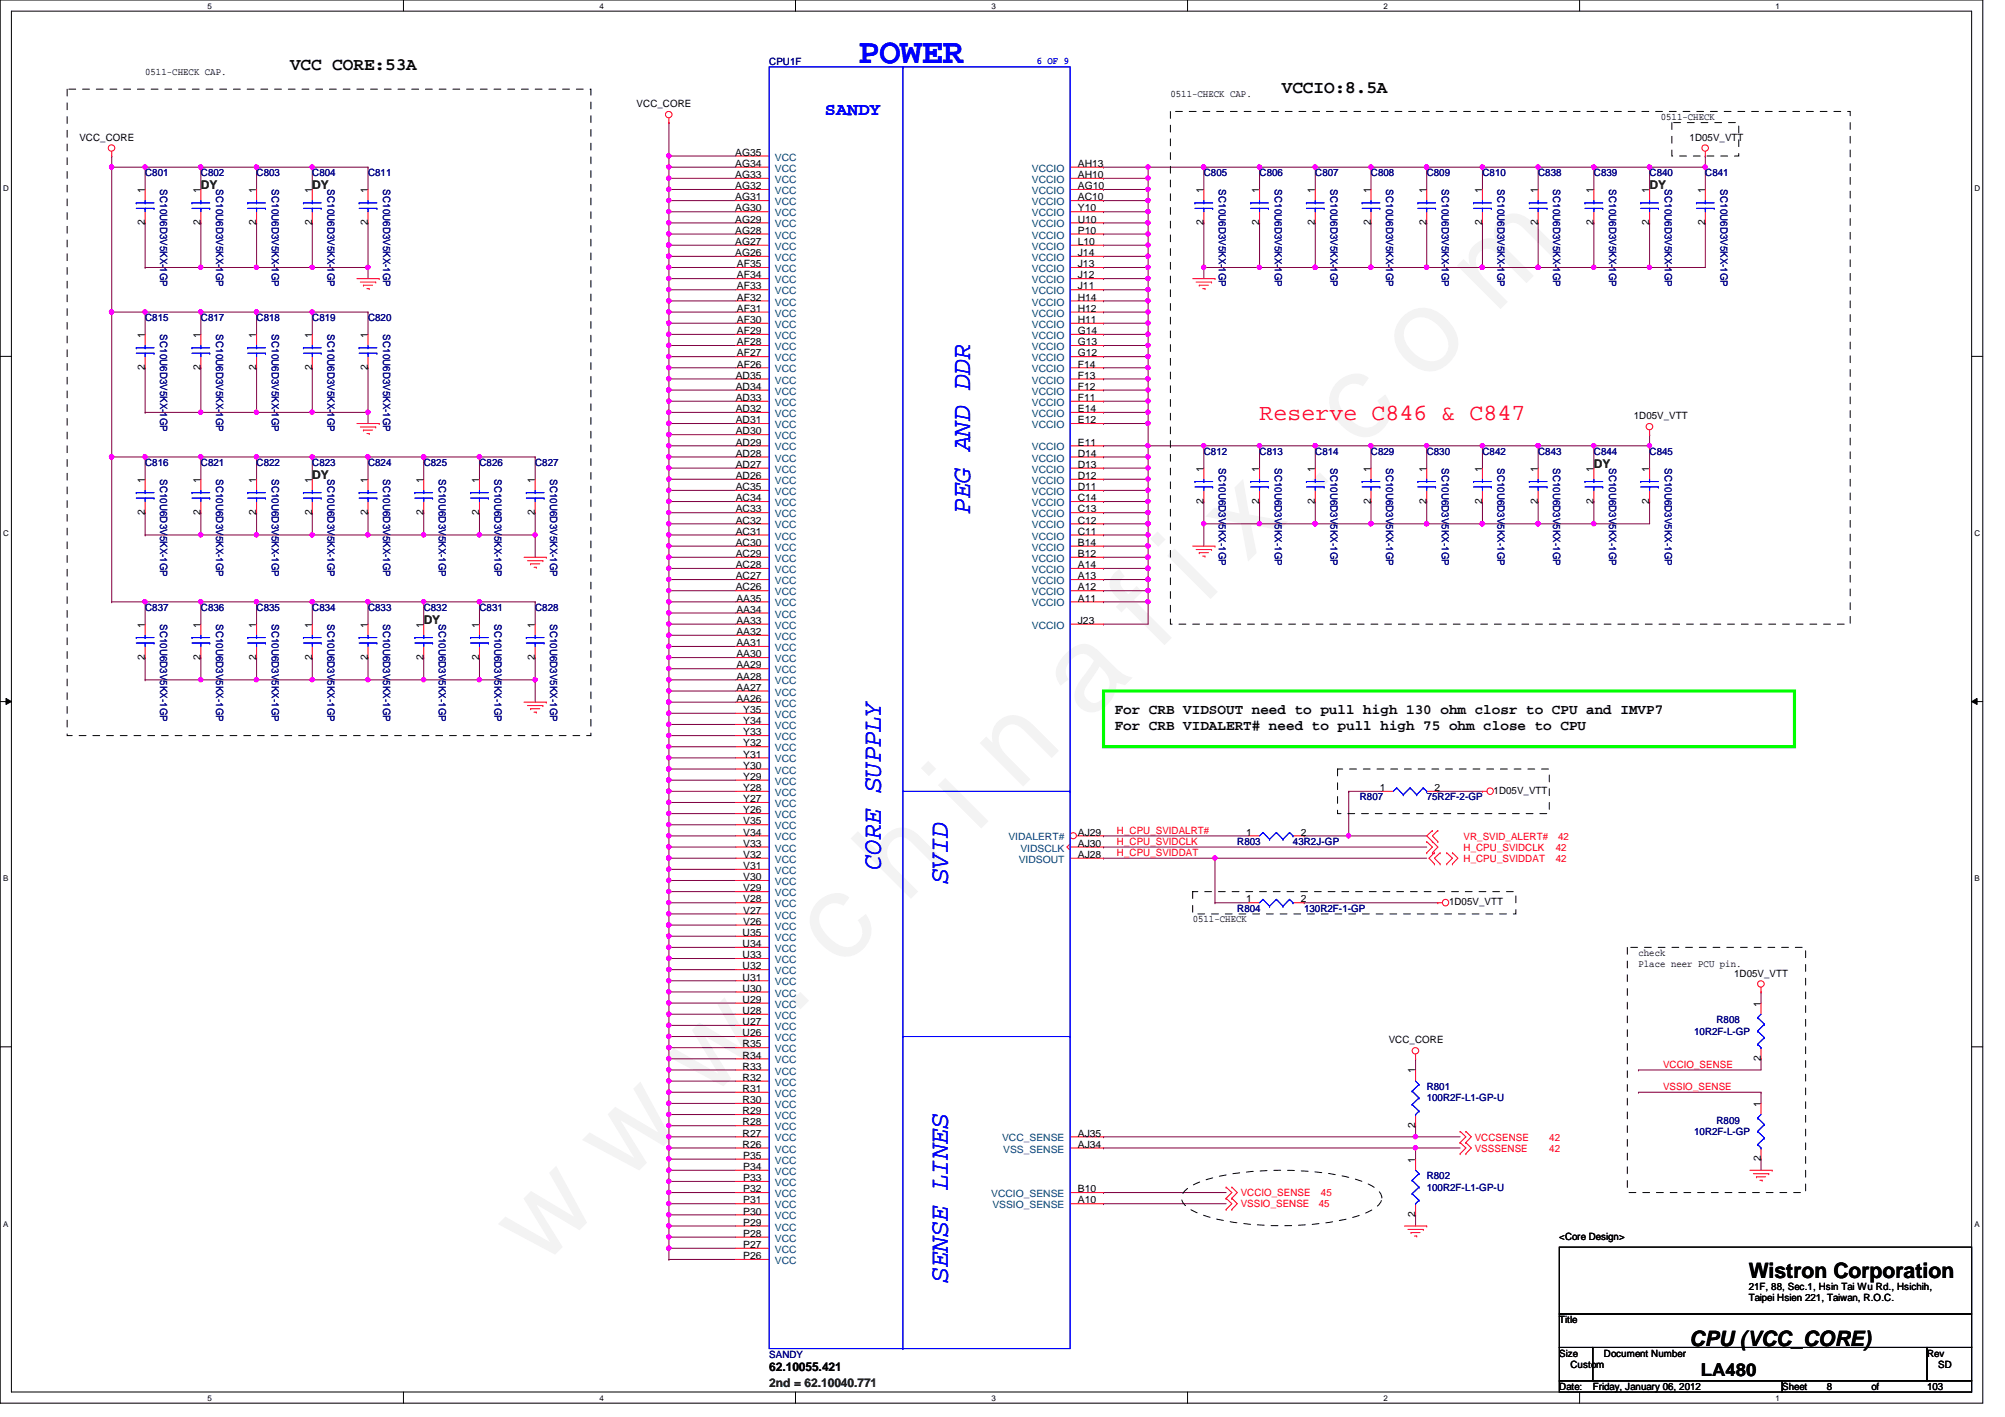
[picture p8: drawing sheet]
<svg xmlns="http://www.w3.org/2000/svg" width="297mm" height="210mm" viewBox="0 0 297 210" stroke-linecap="round" stroke-linejoin="round" font-family="sans-serif">
<defs><g id="words">
<text font-size="17.6" fill="#f0f" x="80.1" y="188" transform="rotate(-45 80.1 188)">w w w . c h i n a f i x . c o m</text>
<text font-size="5.2" fill="#00f" x="127.2" y="9.3">POWER</text>
<g font-size="3.9" fill="#00f">
<text x="143.7" y="76.1" transform="rotate(-90 143.7 76.1)">PEG AND DDR</text>
<text x="130.5" y="128.9" transform="rotate(-90 130.5 128.9)">CORE SUPPLY</text>
<text x="140.4" y="130.9" transform="rotate(-90 140.4 130.9)">SVID</text>
<text x="140.4" y="190" transform="rotate(-90 140.4 190)">SENSE LINES</text>
</g>
<text font-size="3.4" fill="#f00" x="186.6" y="62.1">Reserve C846 &amp; C847</text>
<g font-size="3.1">
<text x="259.1" y="189.3">Wistron Corporation</text>
<text x="250.3" y="199.3">CPU (VCC_CORE)</text>
</g>
<g font-size="2.6">
<text x="43" y="10.4">VCC CORE:53A</text>
<text x="189.9" y="13.7">VCCIO:8.5A</text>
<text x="252" y="203.8">LA480</text>
</g>
<text font-size="2.6" fill="#00f" x="122.2" y="17">SANDY</text>
<g font-size="2.1">
<text x="165.1" y="105.7">For CRB VIDSOUT need to pull high 130 ohm closr to CPU and IMVP7</text>
<text x="165.1" y="108.1">For CRB VIDALERT# need to pull high 75 ohm close to CPU</text>
</g>
<g font-size="1.8" fill="#008000">
<text x="29.8" y="28.1">DY</text>
<text x="46.3" y="28.1">DY</text>
<text x="244.4" y="28.1">DY</text>
<text x="46.3" y="71">DY</text>
<text x="236.1" y="69.3">DY</text>
<text x="62.8" y="92.5">DY</text>
<text x="114" y="205.4">2nd = 62.10040.771</text>
</g>
<text font-size="1.8" x="114" y="203.1">62.10055.421</text>
<g font-size="1.5">
<text x="21.5" y="11.1">0511-CHECK CAP.</text>
<text x="94.3" y="15.9">VCC_CORE</text>
<text x="173.4" y="14.4">0511-CHECK CAP.</text>
<text x="246" y="17.7">0511-CHECK</text>
<text x="11.8" y="20.8">VCC_CORE</text>
<text x="108.9" y="23.1">AG35</text>
<text x="250.3" y="20.8">1D05V_VTT</text>
<text x="21.5" y="28.6" transform="rotate(-90 21.5 28.6)">1</text>
<text x="29.7" y="28.6" transform="rotate(-90 29.7 28.6)">1</text>
<text x="38" y="28.6" transform="rotate(-90 38 28.6)">1</text>
<text x="46.2" y="28.6" transform="rotate(-90 46.2 28.6)">1</text>
<text x="54.5" y="28.6" transform="rotate(-90 54.5 28.6)">1</text>
<text x="108.9" y="24.7">AG34</text>
<text x="108.9" y="26.4">AG33</text>
<text x="108.9" y="28">AG32</text>
<text x="108.9" y="29.7">AG31</text>
<text x="159.7" y="24.7">AH13</text>
<text x="159.7" y="26.4">AH10</text>
<text x="159.7" y="28">AG10</text>
<text x="159.7" y="29.7">AC10</text>
<text x="178.3" y="28.6" transform="rotate(-90 178.3 28.6)">1</text>
<text x="186.6" y="28.6" transform="rotate(-90 186.6 28.6)">1</text>
<text x="194.8" y="28.6" transform="rotate(-90 194.8 28.6)">1</text>
<text x="203.1" y="28.6" transform="rotate(-90 203.1 28.6)">1</text>
<text x="211.3" y="28.6" transform="rotate(-90 211.3 28.6)">1</text>
<text x="219.6" y="28.6" transform="rotate(-90 219.6 28.6)">1</text>
<text x="227.8" y="28.6" transform="rotate(-90 227.8 28.6)">1</text>
<text x="236.1" y="28.6" transform="rotate(-90 236.1 28.6)">1</text>
<text x="244.3" y="28.6" transform="rotate(-90 244.3 28.6)">1</text>
<text x="252.6" y="28.6" transform="rotate(-90 252.6 28.6)">1</text>
<text x="21.5" y="33.4" transform="rotate(-90 21.5 33.4)">2</text>
<text x="29.7" y="33.4" transform="rotate(-90 29.7 33.4)">2</text>
<text x="38" y="33.4" transform="rotate(-90 38 33.4)">2</text>
<text x="46.2" y="33.4" transform="rotate(-90 46.2 33.4)">2</text>
<text x="54.5" y="33.4" transform="rotate(-90 54.5 33.4)">2</text>
<text x="108.9" y="31.3">AG30</text>
<text x="108.9" y="33">AG29</text>
<text x="108.9" y="34.6">AG28</text>
<text x="159.7" y="31.3">Y10</text>
<text x="159.7" y="33">U10</text>
<text x="159.7" y="34.6">P10</text>
<text x="178.3" y="33.4" transform="rotate(-90 178.3 33.4)">2</text>
<text x="186.6" y="33.4" transform="rotate(-90 186.6 33.4)">2</text>
<text x="194.8" y="33.4" transform="rotate(-90 194.8 33.4)">2</text>
<text x="203.1" y="33.4" transform="rotate(-90 203.1 33.4)">2</text>
<text x="211.3" y="33.4" transform="rotate(-90 211.3 33.4)">2</text>
<text x="219.6" y="33.4" transform="rotate(-90 219.6 33.4)">2</text>
<text x="227.8" y="33.4" transform="rotate(-90 227.8 33.4)">2</text>
<text x="236.1" y="33.4" transform="rotate(-90 236.1 33.4)">2</text>
<text x="244.3" y="33.4" transform="rotate(-90 244.3 33.4)">2</text>
<text x="252.6" y="33.4" transform="rotate(-90 252.6 33.4)">2</text>
<text x="108.9" y="36.3">AG27</text>
<text x="108.9" y="37.9">AG26</text>
<text x="109.2" y="39.6">AF35</text>
<text x="109.2" y="41.2">AF34</text>
<text x="159.7" y="36.3">L10</text>
<text x="159.7" y="37.9">J14</text>
<text x="159.7" y="39.6">J13</text>
<text x="159.7" y="41.2">J12</text>
<text x="109.2" y="42.9">AF33</text>
<text x="109.2" y="44.5">AF32</text>
<text x="109.2" y="46.2">AF31</text>
<text x="109.2" y="47.8">AF30</text>
<text x="159.7" y="42.9">J11</text>
<text x="159.7" y="44.5">H14</text>
<text x="159.7" y="46.2">H12</text>
<text x="159.7" y="47.8">H11</text>
<text x="21.5" y="50" transform="rotate(-90 21.5 50)">1</text>
<text x="29.7" y="50" transform="rotate(-90 29.7 50)">1</text>
<text x="38" y="50" transform="rotate(-90 38 50)">1</text>
<text x="46.2" y="50" transform="rotate(-90 46.2 50)">1</text>
<text x="54.5" y="50" transform="rotate(-90 54.5 50)">1</text>
<text x="109.2" y="49.5">AF29</text>
<text x="109.2" y="51.1">AF28</text>
<text x="109.2" y="52.8">AF27</text>
<text x="159.7" y="52.8">G12</text>
<text x="159.7" y="49.5">G14</text>
<text x="159.7" y="51.1">G13</text>
<text x="21.5" y="54.8" transform="rotate(-90 21.5 54.8)">2</text>
<text x="29.7" y="54.8" transform="rotate(-90 29.7 54.8)">2</text>
<text x="38" y="54.8" transform="rotate(-90 38 54.8)">2</text>
<text x="46.2" y="54.8" transform="rotate(-90 46.2 54.8)">2</text>
<text x="54.5" y="54.8" transform="rotate(-90 54.5 54.8)">2</text>
<text x="109" y="56.1">AD35</text>
<text x="109" y="57.7">AD34</text>
<text x="109" y="59.4">AD33</text>
<text x="109.2" y="54.4">AF26</text>
<text x="159.7" y="54.4">F14</text>
<text x="159.7" y="56.1">F13</text>
<text x="159.7" y="57.7">F12</text>
<text x="159.7" y="59.4">F11</text>
<text x="109" y="61">AD32</text>
<text x="109" y="62.7">AD31</text>
<text x="109" y="64.3">AD30</text>
<text x="109" y="66">AD29</text>
<text x="159.7" y="61">E14</text>
<text x="159.7" y="62.7">E12</text>
<text x="159.7" y="66">E11</text>
<text x="242.1" y="62.1">1D05V_VTT</text>
<text x="21.5" y="71.5" transform="rotate(-90 21.5 71.5)">1</text>
<text x="29.7" y="71.5" transform="rotate(-90 29.7 71.5)">1</text>
<text x="38" y="71.5" transform="rotate(-90 38 71.5)">1</text>
<text x="46.2" y="71.5" transform="rotate(-90 46.2 71.5)">1</text>
<text x="54.5" y="71.5" transform="rotate(-90 54.5 71.5)">1</text>
<text x="62.7" y="71.5" transform="rotate(-90 62.7 71.5)">1</text>
<text x="71" y="71.5" transform="rotate(-90 71 71.5)">1</text>
<text x="79.2" y="71.5" transform="rotate(-90 79.2 71.5)">1</text>
<text x="109" y="67.6">AD28</text>
<text x="109" y="69.3">AD27</text>
<text x="109" y="71">AD26</text>
<text x="159.7" y="67.6">D14</text>
<text x="159.7" y="69.3">D13</text>
<text x="159.7" y="71">D12</text>
<text x="178.3" y="69.8" transform="rotate(-90 178.3 69.8)">1</text>
<text x="186.6" y="69.8" transform="rotate(-90 186.6 69.8)">1</text>
<text x="194.8" y="69.8" transform="rotate(-90 194.8 69.8)">1</text>
<text x="203.1" y="69.8" transform="rotate(-90 203.1 69.8)">1</text>
<text x="211.3" y="69.8" transform="rotate(-90 211.3 69.8)">1</text>
<text x="219.6" y="69.8" transform="rotate(-90 219.6 69.8)">1</text>
<text x="227.8" y="69.8" transform="rotate(-90 227.8 69.8)">1</text>
<text x="236.1" y="69.8" transform="rotate(-90 236.1 69.8)">1</text>
<text x="244.3" y="69.8" transform="rotate(-90 244.3 69.8)">1</text>
<text x="21.5" y="76.3" transform="rotate(-90 21.5 76.3)">2</text>
<text x="29.7" y="76.3" transform="rotate(-90 29.7 76.3)">2</text>
<text x="38" y="76.3" transform="rotate(-90 38 76.3)">2</text>
<text x="46.2" y="76.3" transform="rotate(-90 46.2 76.3)">2</text>
<text x="54.5" y="76.3" transform="rotate(-90 54.5 76.3)">2</text>
<text x="62.7" y="76.3" transform="rotate(-90 62.7 76.3)">2</text>
<text x="71" y="76.3" transform="rotate(-90 71 76.3)">2</text>
<text x="79.2" y="76.3" transform="rotate(-90 79.2 76.3)">2</text>
<text x="109" y="72.6">AC35</text>
<text x="109" y="74.3">AC34</text>
<text x="109" y="75.9">AC33</text>
<text x="109" y="77.6">AC32</text>
<text x="159.7" y="77.6">C12</text>
<text x="159.7" y="72.6">D11</text>
<text x="159.7" y="74.3">C14</text>
<text x="159.7" y="75.9">C13</text>
<text x="178.3" y="74.6" transform="rotate(-90 178.3 74.6)">2</text>
<text x="186.6" y="74.6" transform="rotate(-90 186.6 74.6)">2</text>
<text x="194.8" y="74.6" transform="rotate(-90 194.8 74.6)">2</text>
<text x="203.1" y="74.6" transform="rotate(-90 203.1 74.6)">2</text>
<text x="211.3" y="74.6" transform="rotate(-90 211.3 74.6)">2</text>
<text x="219.6" y="74.6" transform="rotate(-90 219.6 74.6)">2</text>
<text x="227.8" y="74.6" transform="rotate(-90 227.8 74.6)">2</text>
<text x="236.1" y="74.6" transform="rotate(-90 236.1 74.6)">2</text>
<text x="244.3" y="74.6" transform="rotate(-90 244.3 74.6)">2</text>
<text x="109" y="79.2">AC31</text>
<text x="109" y="80.9">AC30</text>
<text x="109" y="82.5">AC29</text>
<text x="159.7" y="79.2">C11</text>
<text x="159.7" y="80.9">B14</text>
<text x="159.7" y="82.5">B12</text>
<text x="109" y="84.2">AC28</text>
<text x="109" y="85.8">AC27</text>
<text x="109" y="87.5">AC26</text>
<text x="109.1" y="89.1">AA35</text>
<text x="159.7" y="84.2">A14</text>
<text x="159.7" y="85.8">A13</text>
<text x="159.7" y="87.5">A12</text>
<text x="159.7" y="89.1">A11</text>
<text x="21.5" y="93" transform="rotate(-90 21.5 93)">1</text>
<text x="29.7" y="93" transform="rotate(-90 29.7 93)">1</text>
<text x="38" y="93" transform="rotate(-90 38 93)">1</text>
<text x="46.2" y="93" transform="rotate(-90 46.2 93)">1</text>
<text x="54.5" y="93" transform="rotate(-90 54.5 93)">1</text>
<text x="62.7" y="93" transform="rotate(-90 62.7 93)">1</text>
<text x="71" y="93" transform="rotate(-90 71 93)">1</text>
<text x="79.2" y="93" transform="rotate(-90 79.2 93)">1</text>
<text x="109.1" y="90.8">AA34</text>
<text x="109.1" y="92.4">AA33</text>
<text x="109.1" y="94.1">AA32</text>
<text x="109.1" y="95.7">AA31</text>
<text x="159.7" y="92.4">J23</text>
<text x="21.5" y="97.7" transform="rotate(-90 21.5 97.7)">2</text>
<text x="29.7" y="97.7" transform="rotate(-90 29.7 97.7)">2</text>
<text x="38" y="97.7" transform="rotate(-90 38 97.7)">2</text>
<text x="46.2" y="97.7" transform="rotate(-90 46.2 97.7)">2</text>
<text x="54.5" y="97.7" transform="rotate(-90 54.5 97.7)">2</text>
<text x="62.7" y="97.7" transform="rotate(-90 62.7 97.7)">2</text>
<text x="71" y="97.7" transform="rotate(-90 71 97.7)">2</text>
<text x="79.2" y="97.7" transform="rotate(-90 79.2 97.7)">2</text>
<text x="109.1" y="97.4">AA30</text>
<text x="109.1" y="99">AA29</text>
<text x="109.1" y="100.7">AA28</text>
<text x="109.1" y="102.3">AA27</text>
<text x="109.1" y="104">AA26</text>
<text x="110.1" y="105.6">Y35</text>
<text x="110.1" y="107.3">Y34</text>
<text x="110.1" y="108.9">Y33</text>
<text x="110.1" y="110.6">Y32</text>
<text x="110.1" y="112.2">Y31</text>
<text x="110.1" y="113.9">Y30</text>
<text x="110.1" y="115.5">Y29</text>
<text x="110.1" y="117.2">Y28</text>
<text x="110.1" y="118.8">Y27</text>
<text x="204.4" y="117.2">1</text>
<text x="212.5" y="117.2">2</text>
<text x="221.3" y="117.6">1D05V_VTT</text>
<text x="110.1" y="120.5">Y26</text>
<text x="110.1" y="122.1">V35</text>
<text x="110.1" y="123.8">V34</text>
<text x="110.1" y="125.4">V33</text>
<text x="159.7" y="123.8">AJ29</text>
<text x="159.7" y="125.4">AJ30</text>
<text x="184.6" y="123.8">1</text>
<text x="192.7" y="123.8">2</text>
<text x="110.1" y="127.1">V32</text>
<text x="110.1" y="128.7">V31</text>
<text x="110.1" y="130.4">V30</text>
<text x="159.7" y="127.1">AJ28</text>
<text x="110.1" y="132">V29</text>
<text x="110.1" y="133.7">V28</text>
<text x="110.1" y="135.3">V27</text>
<text x="110.1" y="137">V26</text>
<text x="176.7" y="136.6">0511-CHECK</text>
<text x="184.6" y="133.7">1</text>
<text x="192.7" y="133.7">2</text>
<text x="214.7" y="134.1">1D05V_VTT</text>
<text x="110" y="138.6">U35</text>
<text x="110" y="140.3">U34</text>
<text x="110" y="141.9">U33</text>
<text x="110" y="143.6">U32</text>
<text x="242.7" y="141.6">check</text>
<text x="242.7" y="143.2">Place neer PCU pin.</text>
<text x="110" y="145.2">U31</text>
<text x="110" y="146.9">U30</text>
<text x="110" y="148.5">U29</text>
<text x="256.9" y="144.7">1D05V_VTT</text>
<text x="260.9" y="149.1" transform="rotate(-90 260.9 149.1)">1</text>
<text x="110" y="150.2">U28</text>
<text x="110" y="151.8">U27</text>
<text x="110" y="153.5">U26</text>
<text x="110" y="155.2">R35</text>
<text x="205.7" y="154.6">VCC_CORE</text>
<text x="110" y="156.8">R34</text>
<text x="110" y="158.5">R33</text>
<text x="110" y="160.1">R32</text>
<text x="110" y="161.8">R31</text>
<text x="209.7" y="159" transform="rotate(-90 209.7 159)">1</text>
<text x="260.9" y="157.2" transform="rotate(-90 260.9 157.2)">2</text>
<text x="110" y="163.4">R30</text>
<text x="110" y="165.1">R29</text>
<text x="110" y="166.7">R28</text>
<text x="209.7" y="167.1" transform="rotate(-90 209.7 167.1)">2</text>
<text x="260.9" y="164" transform="rotate(-90 260.9 164)">1</text>
<text x="110" y="168.4">R27</text>
<text x="110" y="170">R26</text>
<text x="110.1" y="171.7">P35</text>
<text x="110.1" y="173.3">P34</text>
<text x="159.7" y="168.4">AJ35</text>
<text x="159.7" y="170">AJ34</text>
<text x="209.7" y="172.2" transform="rotate(-90 209.7 172.2)">1</text>
<text x="260.9" y="172" transform="rotate(-90 260.9 172)">2</text>
<text x="110.1" y="175">P33</text>
<text x="110.1" y="176.6">P32</text>
<text x="110.1" y="178.3">P31</text>
<text x="110.1" y="179.9">P30</text>
<text x="159.7" y="178.3">A10</text>
<text x="159.7" y="176.6">B10</text>
<text x="110.1" y="181.6">P29</text>
<text x="110.1" y="183.2">P28</text>
<text x="110.1" y="184.9">P27</text>
<text x="209.7" y="180.3" transform="rotate(-90 209.7 180.3)">2</text>
<text x="231" y="183.6">&lt;Core Design&gt;</text>
<text x="110.1" y="186.5">P26</text>
<text x="259.1" y="191.1">21F, 88, Sec.1, Hsin Tai Wu Rd., Hsichih,</text>
<text x="231" y="196">Title</text>
<text x="259.1" y="192.8">Taipei Hsien 221, Taiwan, R.O.C.</text>
<text x="231" y="201">Size</text>
<text x="232.7" y="202.6">Custom</text>
<text x="237.6" y="201">Document Number</text>
<text x="285.5" y="201">Rev</text>
<text x="287.1" y="202.6">SD</text>
<text x="231" y="205.9">Date:</text>
<text x="236" y="205.9">Friday, January 06, 2012</text>
<text x="264" y="205.9">Sheet</text>
<text x="270.6" y="205.9">8</text>
<text x="277.2" y="205.9">of</text>
<text x="285.5" y="205.9">103</text>
</g>
<g font-size="1.5" fill="#000080">
<text x="114" y="9.6">CPU1F</text>
<text x="21.5" y="26.1">C801</text>
<text x="23.7" y="28.1" transform="rotate(90 23.7 28.1)">SC10U6D3V5KX-1GP</text>
<text x="29.8" y="26.1">C802</text>
<text x="32" y="28.1" transform="rotate(90 32 28.1)">SC10U6D3V5KX-1GP</text>
<text x="38" y="26.1">C803</text>
<text x="40.3" y="28.1" transform="rotate(90 40.3 28.1)">SC10U6D3V5KX-1GP</text>
<text x="46.3" y="26.1">C804</text>
<text x="48.5" y="28.1" transform="rotate(90 48.5 28.1)">SC10U6D3V5KX-1GP</text>
<text x="54.5" y="26.1">C811</text>
<text x="56.8" y="28.1" transform="rotate(90 56.8 28.1)">SC10U6D3V5KX-1GP</text>
<text x="178.3" y="26.1">C805</text>
<text x="180.6" y="28.1" transform="rotate(90 180.6 28.1)">SC10U6D3V5KX-1GP</text>
<text x="186.6" y="26.1">C806</text>
<text x="188.8" y="28.1" transform="rotate(90 188.8 28.1)">SC10U6D3V5KX-1GP</text>
<text x="194.9" y="26.1">C807</text>
<text x="197.1" y="28.1" transform="rotate(90 197.1 28.1)">SC10U6D3V5KX-1GP</text>
<text x="203.1" y="26.1">C808</text>
<text x="205.4" y="28.1" transform="rotate(90 205.4 28.1)">SC10U6D3V5KX-1GP</text>
<text x="211.4" y="26.1">C809</text>
<text x="213.6" y="28.1" transform="rotate(90 213.6 28.1)">SC10U6D3V5KX-1GP</text>
<text x="219.6" y="26.1">C810</text>
<text x="221.9" y="28.1" transform="rotate(90 221.9 28.1)">SC10U6D3V5KX-1GP</text>
<text x="227.9" y="26.1">C838</text>
<text x="230.1" y="28.1" transform="rotate(90 230.1 28.1)">SC10U6D3V5KX-1GP</text>
<text x="236.1" y="26.1">C839</text>
<text x="238.4" y="28.1" transform="rotate(90 238.4 28.1)">SC10U6D3V5KX-1GP</text>
<text x="244.4" y="26.1">C840</text>
<text x="246.6" y="28.1" transform="rotate(90 246.6 28.1)">SC10U6D3V5KX-1GP</text>
<text x="252.6" y="26.1">C841</text>
<text x="254.9" y="28.1" transform="rotate(90 254.9 28.1)">SC10U6D3V5KX-1GP</text>
<text x="21.5" y="47.6">C815</text>
<text x="29.8" y="47.6">C817</text>
<text x="38" y="47.6">C818</text>
<text x="46.3" y="47.6">C819</text>
<text x="54.5" y="47.6">C820</text>
<text x="23.7" y="49.5" transform="rotate(90 23.7 49.5)">SC10U6D3V5KX-1GP</text>
<text x="32" y="49.5" transform="rotate(90 32 49.5)">SC10U6D3V5KX-1GP</text>
<text x="40.3" y="49.5" transform="rotate(90 40.3 49.5)">SC10U6D3V5KX-1GP</text>
<text x="48.5" y="49.5" transform="rotate(90 48.5 49.5)">SC10U6D3V5KX-1GP</text>
<text x="56.8" y="49.5" transform="rotate(90 56.8 49.5)">SC10U6D3V5KX-1GP</text>
<text x="21.5" y="69">C816</text>
<text x="23.7" y="71" transform="rotate(90 23.7 71)">SC10U6D3V5KX-1GP</text>
<text x="29.8" y="69">C821</text>
<text x="32" y="71" transform="rotate(90 32 71)">SC10U6D3V5KX-1GP</text>
<text x="38" y="69">C822</text>
<text x="40.3" y="71" transform="rotate(90 40.3 71)">SC10U6D3V5KX-1GP</text>
<text x="46.3" y="69">C823</text>
<text x="48.5" y="71" transform="rotate(90 48.5 71)">SC10U6D3V5KX-1GP</text>
<text x="54.5" y="69">C824</text>
<text x="56.8" y="71" transform="rotate(90 56.8 71)">SC10U6D3V5KX-1GP</text>
<text x="62.8" y="69">C825</text>
<text x="65" y="71" transform="rotate(90 65 71)">SC10U6D3V5KX-1GP</text>
<text x="71" y="69">C826</text>
<text x="73.3" y="71" transform="rotate(90 73.3 71)">SC10U6D3V5KX-1GP</text>
<text x="79.3" y="69">C827</text>
<text x="81.5" y="71" transform="rotate(90 81.5 71)">SC10U6D3V5KX-1GP</text>
<text x="178.3" y="67.4">C812</text>
<text x="180.6" y="69.3" transform="rotate(90 180.6 69.3)">SC10U6D3V5KX-1GP</text>
<text x="186.6" y="67.4">C813</text>
<text x="188.8" y="69.3" transform="rotate(90 188.8 69.3)">SC10U6D3V5KX-1GP</text>
<text x="194.9" y="67.4">C814</text>
<text x="197.1" y="69.3" transform="rotate(90 197.1 69.3)">SC10U6D3V5KX-1GP</text>
<text x="203.1" y="67.4">C829</text>
<text x="205.4" y="69.3" transform="rotate(90 205.4 69.3)">SC10U6D3V5KX-1GP</text>
<text x="211.4" y="67.4">C830</text>
<text x="213.6" y="69.3" transform="rotate(90 213.6 69.3)">SC10U6D3V5KX-1GP</text>
<text x="219.6" y="67.4">C842</text>
<text x="221.9" y="69.3" transform="rotate(90 221.9 69.3)">SC10U6D3V5KX-1GP</text>
<text x="227.9" y="67.4">C843</text>
<text x="230.1" y="69.3" transform="rotate(90 230.1 69.3)">SC10U6D3V5KX-1GP</text>
<text x="236.1" y="67.4">C844</text>
<text x="238.4" y="69.3" transform="rotate(90 238.4 69.3)">SC10U6D3V5KX-1GP</text>
<text x="244.4" y="67.4">C845</text>
<text x="246.6" y="69.3" transform="rotate(90 246.6 69.3)">SC10U6D3V5KX-1GP</text>
<text x="21.5" y="90.5">C837</text>
<text x="23.7" y="92.5" transform="rotate(90 23.7 92.5)">SC10U6D3V5KX-1GP</text>
<text x="29.8" y="90.5">C836</text>
<text x="32" y="92.5" transform="rotate(90 32 92.5)">SC10U6D3V5KX-1GP</text>
<text x="38" y="90.5">C835</text>
<text x="40.3" y="92.5" transform="rotate(90 40.3 92.5)">SC10U6D3V5KX-1GP</text>
<text x="46.3" y="90.5">C834</text>
<text x="48.5" y="92.5" transform="rotate(90 48.5 92.5)">SC10U6D3V5KX-1GP</text>
<text x="54.5" y="90.5">C833</text>
<text x="56.8" y="92.5" transform="rotate(90 56.8 92.5)">SC10U6D3V5KX-1GP</text>
<text x="62.8" y="90.5">C832</text>
<text x="65" y="92.5" transform="rotate(90 65 92.5)">SC10U6D3V5KX-1GP</text>
<text x="71" y="90.5">C831</text>
<text x="73.3" y="92.5" transform="rotate(90 73.3 92.5)">SC10U6D3V5KX-1GP</text>
<text x="79.3" y="90.5">C828</text>
<text x="81.5" y="92.5" transform="rotate(90 81.5 92.5)">SC10U6D3V5KX-1GP</text>
<text x="201.5" y="118.6">R807</text>
<text x="211.4" y="118.6">75R2F-2-GP</text>
<text x="183.3" y="125.2">R803</text>
<text x="191.6" y="125.2">43R2J-GP</text>
<text x="183.3" y="135.1">R804</text>
<text x="193.2" y="135.1">130R2F-1-GP</text>
<text x="251" y="153.2">10R2F-L-GP</text>
<text x="254.3" y="151.6">R808</text>
<text x="211.4" y="161.5">R801</text>
<text x="211.4" y="163.2">100R2F-L1-GP-U</text>
<text x="254.3" y="166.5">R809</text>
<text x="251" y="168.1">10R2F-L-GP</text>
<text x="211.4" y="174.7">R802</text>
<text x="211.4" y="176.4">100R2F-L1-GP-U</text>
<text x="114" y="201.1">SANDY</text>
</g>
<text font-size="1.5" fill="#00f" x="153.6" y="9.5">6 OF 9</text>
<g font-size="1.5" fill="#004080">
<text x="114.8" y="23.8">VCC</text>
<text x="114.8" y="25.4">VCC</text>
<text x="114.8" y="27.1">VCC</text>
<text x="114.8" y="28.7">VCC</text>
<text x="152.9" y="25.4">VCCIO</text>
<text x="152.9" y="27.1">VCCIO</text>
<text x="152.9" y="28.7">VCCIO</text>
<text x="114.8" y="30.4">VCC</text>
<text x="114.8" y="32">VCC</text>
<text x="114.8" y="33.7">VCC</text>
<text x="114.8" y="35.3">VCC</text>
<text x="152.9" y="30.4">VCCIO</text>
<text x="152.9" y="32">VCCIO</text>
<text x="152.9" y="33.7">VCCIO</text>
<text x="152.9" y="35.3">VCCIO</text>
<text x="114.8" y="37">VCC</text>
<text x="114.8" y="38.7">VCC</text>
<text x="114.8" y="40.3">VCC</text>
<text x="114.8" y="42">VCC</text>
<text x="152.9" y="37">VCCIO</text>
<text x="152.9" y="38.7">VCCIO</text>
<text x="152.9" y="40.3">VCCIO</text>
<text x="152.9" y="42">VCCIO</text>
<text x="114.8" y="43.6">VCC</text>
<text x="114.8" y="45.3">VCC</text>
<text x="114.8" y="46.9">VCC</text>
<text x="152.9" y="43.6">VCCIO</text>
<text x="152.9" y="45.3">VCCIO</text>
<text x="152.9" y="46.9">VCCIO</text>
<text x="114.8" y="48.6">VCC</text>
<text x="114.8" y="50.2">VCC</text>
<text x="114.8" y="51.9">VCC</text>
<text x="114.8" y="53.5">VCC</text>
<text x="152.9" y="53.5">VCCIO</text>
<text x="152.9" y="48.6">VCCIO</text>
<text x="152.9" y="50.2">VCCIO</text>
<text x="152.9" y="51.9">VCCIO</text>
<text x="114.8" y="55.2">VCC</text>
<text x="114.8" y="56.8">VCC</text>
<text x="114.8" y="58.5">VCC</text>
<text x="152.9" y="55.2">VCCIO</text>
<text x="152.9" y="56.8">VCCIO</text>
<text x="152.9" y="58.5">VCCIO</text>
<text x="114.8" y="60.1">VCC</text>
<text x="114.8" y="61.8">VCC</text>
<text x="114.8" y="63.4">VCC</text>
<text x="114.8" y="65.1">VCC</text>
<text x="152.9" y="60.1">VCCIO</text>
<text x="152.9" y="61.8">VCCIO</text>
<text x="152.9" y="63.4">VCCIO</text>
<text x="114.8" y="66.7">VCC</text>
<text x="114.8" y="68.4">VCC</text>
<text x="114.8" y="70">VCC</text>
<text x="114.8" y="71.7">VCC</text>
<text x="152.9" y="66.7">VCCIO</text>
<text x="152.9" y="68.4">VCCIO</text>
<text x="152.9" y="70">VCCIO</text>
<text x="152.9" y="71.7">VCCIO</text>
<text x="114.8" y="73.3">VCC</text>
<text x="114.8" y="75">VCC</text>
<text x="114.8" y="76.6">VCC</text>
<text x="152.9" y="73.3">VCCIO</text>
<text x="152.9" y="75">VCCIO</text>
<text x="152.9" y="76.6">VCCIO</text>
<text x="114.8" y="78.3">VCC</text>
<text x="114.8" y="79.9">VCC</text>
<text x="114.8" y="81.6">VCC</text>
<text x="114.8" y="83.2">VCC</text>
<text x="152.9" y="78.3">VCCIO</text>
<text x="152.9" y="79.9">VCCIO</text>
<text x="152.9" y="81.6">VCCIO</text>
<text x="152.9" y="83.2">VCCIO</text>
<text x="114.8" y="84.9">VCC</text>
<text x="114.8" y="86.5">VCC</text>
<text x="114.8" y="88.2">VCC</text>
<text x="114.8" y="89.8">VCC</text>
<text x="152.9" y="84.9">VCCIO</text>
<text x="152.9" y="86.5">VCCIO</text>
<text x="152.9" y="88.2">VCCIO</text>
<text x="152.9" y="89.8">VCCIO</text>
<text x="114.8" y="91.5">VCC</text>
<text x="114.8" y="93.1">VCC</text>
<text x="114.8" y="94.8">VCC</text>
<text x="152.9" y="93.1">VCCIO</text>
<text x="114.8" y="96.4">VCC</text>
<text x="114.8" y="98.1">VCC</text>
<text x="114.8" y="99.7">VCC</text>
<text x="114.8" y="101.4">VCC</text>
<text x="114.8" y="103">VCC</text>
<text x="114.8" y="104.7">VCC</text>
<text x="114.8" y="106.3">VCC</text>
<text x="114.8" y="108">VCC</text>
<text x="114.8" y="109.6">VCC</text>
<text x="114.8" y="111.3">VCC</text>
<text x="114.8" y="112.9">VCC</text>
<text x="114.8" y="114.6">VCC</text>
<text x="114.8" y="116.2">VCC</text>
<text x="114.8" y="117.9">VCC</text>
<text x="114.8" y="119.5">VCC</text>
<text x="114.8" y="121.2">VCC</text>
<text x="114.8" y="122.9">VCC</text>
<text x="114.8" y="124.5">VCC</text>
<text x="149.4" y="124.5">VIDALERT#</text>
<text x="114.8" y="126.2">VCC</text>
<text x="114.8" y="127.8">VCC</text>
<text x="114.8" y="129.5">VCC</text>
<text x="114.8" y="131.1">VCC</text>
<text x="150.9" y="127.8">VIDSOUT</text>
<text x="151.2" y="126.2">VIDSCLK</text>
<text x="114.8" y="132.8">VCC</text>
<text x="114.8" y="134.4">VCC</text>
<text x="114.8" y="136.1">VCC</text>
<text x="114.8" y="137.7">VCC</text>
<text x="114.8" y="139.4">VCC</text>
<text x="114.8" y="141">VCC</text>
<text x="114.8" y="142.7">VCC</text>
<text x="114.8" y="144.3">VCC</text>
<text x="114.8" y="146">VCC</text>
<text x="114.8" y="147.6">VCC</text>
<text x="114.8" y="149.3">VCC</text>
<text x="114.8" y="150.9">VCC</text>
<text x="114.8" y="152.6">VCC</text>
<text x="114.8" y="154.2">VCC</text>
<text x="114.8" y="155.9">VCC</text>
<text x="114.8" y="157.5">VCC</text>
<text x="114.8" y="159.2">VCC</text>
<text x="114.8" y="160.8">VCC</text>
<text x="114.8" y="162.5">VCC</text>
<text x="114.8" y="164.1">VCC</text>
<text x="114.8" y="165.8">VCC</text>
<text x="114.8" y="167.4">VCC</text>
<text x="114.8" y="169.1">VCC</text>
<text x="114.8" y="170.7">VCC</text>
<text x="114.8" y="172.4">VCC</text>
<text x="148.5" y="169.1">VCC_SENSE</text>
<text x="148.6" y="170.7">VSS_SENSE</text>
<text x="114.8" y="174">VCC</text>
<text x="114.8" y="175.7">VCC</text>
<text x="114.8" y="177.3">VCC</text>
<text x="114.8" y="179">VCC</text>
<text x="146.9" y="177.3">VCCIO_SENSE</text>
<text x="147" y="179">VSSIO_SENSE</text>
<text x="114.8" y="180.6">VCC</text>
<text x="114.8" y="182.3">VCC</text>
<text x="114.8" y="183.9">VCC</text>
<text x="114.8" y="185.6">VCC</text>
<text x="114.8" y="187.2">VCC</text>
</g>
<g font-size="1.5" fill="#f00">
<text x="165.5" y="125.1">H_CPU_SVIDCLK</text>
<text x="165.5" y="123.5">H_CPU_SVIDALRT#</text>
<text x="216.8" y="124.4">VR_SVID_ALERT#</text>
<text x="230.8" y="124.4">42</text>
<text x="165.5" y="126.8">H_CPU_SVIDDAT</text>
<text x="216.8" y="127.7">H_CPU_SVIDDAT</text>
<text x="216.8" y="126">H_CPU_SVIDCLK</text>
<text x="230.5" y="127.7">42</text>
<text x="230.5" y="126">42</text>
<text x="246.4" y="158.2">VCCIO_SENSE</text>
<text x="246.4" y="161.5">VSSIO_SENSE</text>
<text x="218.5" y="169">VCCSENSE</text>
<text x="218.5" y="170.6">VSSSENSE</text>
<text x="229.5" y="169">42</text>
<text x="229.5" y="170.6">42</text>
<text x="183.8" y="177.2">VCCIO_SENSE</text>
<text x="183.8" y="178.9">VSSIO_SENSE</text>
<text x="195.4" y="178.9">45</text>
<text x="195.7" y="177.2">45</text>
</g>
<g font-size="1.2">
<text x="30.7" y="1.3">5</text>
<text x="88.8" y="1.3">4</text>
<text x="146.9" y="1.3">3</text>
<text x="205" y="1.3">2</text>
<text x="263.1" y="1.3">1</text>
<text x=".5" y="28.3">D</text>
<text x="292.5" y="28.3">D</text>
<text x=".5" y="79.4">C</text>
<text x="292.5" y="79.4">C</text>
<text x=".5" y="130.6">B</text>
<text x="292.5" y="130.6">B</text>
<text x=".5" y="181.7">A</text>
<text x="292.5" y="181.7">A</text>
<text x="30.7" y="207.5">5</text>
<text x="88.8" y="207.5">4</text>
<text x="146.9" y="207.5">3</text>
<text x="205" y="207.5">2</text>
<text x="263.1" y="207.5">1</text>
</g>
</g></defs>
<path d="M0 0h293.7v207.9h-293.7zM1.7 1.7h290.4v204.5h-290.4z" fill="none" stroke="#000" stroke-width=".15"/>
<g fill="#fff">
<path d="M30.7 .2h.6v1.3h-.6z"/>
<path d="M30.7 206.4h.6v1.3h-.6z"/>
</g>
<path d="M59.8 0v1.7M59.8 206.2v1.7" fill="none" stroke="#000" stroke-width=".15"/>
<g fill="#fff">
<path d="M88.8 .2h.6v1.3h-.6z"/>
<path d="M88.8 206.4h.6v1.3h-.6z"/>
</g>
<path d="M117.9 0v1.7M117.9 206.2v1.7" fill="none" stroke="#000" stroke-width=".15"/>
<g fill="#fff">
<path d="M146.9 .2h.6v1.3h-.6z"/>
<path d="M146.9 206.4h.6v1.3h-.6z"/>
</g>
<path d="M175.9 0v1.7M175.9 206.2v1.7" fill="none" stroke="#000" stroke-width=".15"/>
<g fill="#fff">
<path d="M205 .2h.6v1.3h-.6z"/>
<path d="M205 206.4h.6v1.3h-.6z"/>
</g>
<path d="M234 0v1.7M234 206.2v1.7" fill="none" stroke="#000" stroke-width=".15"/>
<g fill="#fff">
<path d="M263.1 .2h.5v1.3h-.5z"/>
<path d="M263.1 206.4h.5v1.3h-.5z"/>
<path d="M.5 27.2h.8v1.3h-.8z"/>
<path d="M292.5 27.2h.8v1.3h-.8z"/>
<path d="M.5 78.4h.8v1.3h-.8z"/>
<path d="M292.5 78.4h.8v1.3h-.8z"/>
</g>
<path d="M0 52.8h1.7M292.1 52.8h1.6" fill="none" stroke="#000" stroke-width=".15"/>
<g fill="#fff">
<path d="M.5 129.5h.7v1.3h-.7z"/>
<path d="M292.5 129.5h.7v1.3h-.7z"/>
</g>
<path d="M0 103.9h1.7M.9 103.5l.8 .4-.8 .5zM292.1 103.9l.8-.4v.9zM292.1 103.9h1.6" fill="none" stroke="#000" stroke-width=".15"/>
<path d="M.9 103.5l.8 .4-.8 .5zM292.1 103.9l.8-.4v.9z" fill="#000"/>
<g fill="#fff">
<path d="M.5 180.6h.7v1.3h-.7z"/>
<path d="M292.5 180.6h.7v1.3h-.7z"/>
</g>
<path d="M0 155.1h1.7M292.1 155.1h1.6" fill="none" stroke="#000" stroke-width=".15"/>
<path d="M99.1 23.1h.1M99.1 23.1h9.9M99.1 23.1v1.7" fill="none" stroke="#800040" stroke-width=".15"/>
<circle cx="99.1" cy="23.1" r=".32" fill="#f0f"/>
<circle cx="99.1" cy="23.1" r=".32" fill="none" stroke="#f0f" stroke-width=".15"/>
<g fill="none" stroke="#800040" stroke-width=".15">
<path d="M236.1 39.6h8.3M244.4 33h.1M244.4 39.6h.1M244.4 33v6.6M252.6 23.1h.1M252.6 23.1v1.7M163.5 125.5h47.9M180 127.1h31.4M242.7 158.5h.1M260.9 146.9h.1M260.9 156.8h.1M260.9 146.9v1.7"/>
<path d="M260.9 156.8v1.7h-18.2M163.5 168.4h46.2M163.5 170.1h46.2M242.7 161.8h.1M242.7 161.8h18.2M260.9 161.8h.1M260.9 171.7h.1M260.9 161.8v1.6M260.9 171.7v1.7"/>
</g>
<circle cx="252.6" cy="24.7" r=".32" fill="#f0f"/>
<circle cx="252.6" cy="24.7" r=".32" fill="none" stroke="#f0f" stroke-width=".15"/>
<path d="M244.4 24.8h.1M244.4 24.8h8.2M252.6 24.8h.1M252.6 24.8v3.3" fill="none" stroke="#800040" stroke-width=".15"/>
<circle cx="244.4" cy="24.7" r=".32" fill="#f0f"/>
<circle cx="244.4" cy="24.7" r=".32" fill="none" stroke="#f0f" stroke-width=".15"/>
<path d="M236.1 24.8h8.3M244.4 24.8h.1M244.4 39.6h.1M244.4 24.8v3.3M252.6 33h.1M252.6 33v6.6h-8.2" fill="none" stroke="#800040" stroke-width=".15"/>
<circle cx="244.4" cy="39.6" r=".32" fill="#f0f"/>
<circle cx="244.4" cy="39.6" r=".32" fill="none" stroke="#f0f" stroke-width=".15"/>
<path d="M244.4 74.3h.1M244.4 64.4h.1M244.4 64.4v1.6M244.4 74.3v3.3h-8.3" fill="none" stroke="#800040" stroke-width=".15"/>
<circle cx="244.4" cy="66" r=".32" fill="#f0f"/>
<circle cx="244.4" cy="66" r=".32" fill="none" stroke="#f0f" stroke-width=".15"/>
<path d="M54.5 75.9h.1M54.5 75.9v3.3M62.8 79.2h.1M62.8 79.2h8.2M236.1 66h8.3M244.4 66h.1M244.4 66v3.3" fill="none" stroke="#800040" stroke-width=".15"/>
<circle cx="62.8" cy="79.2" r=".32" fill="#f0f"/>
<circle cx="62.8" cy="79.2" r=".32" fill="none" stroke="#f0f" stroke-width=".15"/>
<path d="M21.5 39.6h.1M21.5 39.6h8.3M54.5 89.2h.1M54.5 89.2v3.3M54.5 89.2h8.3" fill="none" stroke="#800040" stroke-width=".15"/>
<circle cx="54.5" cy="89.1" r=".32" fill="#f0f"/>
<circle cx="54.5" cy="89.1" r=".32" fill="none" stroke="#f0f" stroke-width=".15"/>
<path d="M46.3 46.2h.1M46.3 46.2v3.3M62.8 67.7h.1M62.8 67.7h8.2" fill="none" stroke="#800040" stroke-width=".15"/>
<circle cx="62.8" cy="67.7" r=".32" fill="#f0f"/>
<circle cx="62.8" cy="67.7" r=".32" fill="none" stroke="#f0f" stroke-width=".15"/>
<path d="M54.5 79.2h.1M54.5 79.2h8.3" fill="none" stroke="#800040" stroke-width=".15"/>
<circle cx="54.5" cy="79.2" r=".32" fill="#f0f"/>
<circle cx="54.5" cy="79.2" r=".32" fill="none" stroke="#f0f" stroke-width=".15"/>
<path d="M21.5 89.2h.1M21.5 89.2v3.3M21.5 89.2h8.3" fill="none" stroke="#800040" stroke-width=".15"/>
<circle cx="21.5" cy="89.1" r=".32" fill="#f0f"/>
<circle cx="21.5" cy="89.1" r=".32" fill="none" stroke="#f0f" stroke-width=".15"/>
<path d="M29.8 24.8h.1M29.8 24.8h8.2M38 24.8h.1M38 24.8v3.3" fill="none" stroke="#800040" stroke-width=".15"/>
<circle cx="29.7" cy="24.7" r=".32" fill="#f0f"/>
<circle cx="29.7" cy="24.7" r=".32" fill="none" stroke="#f0f" stroke-width=".15"/>
<path d="M29.8 97.4h.1M29.8 97.4v3.3M29.8 100.7h.1M29.8 100.7h8.2" fill="none" stroke="#800040" stroke-width=".15"/>
<circle cx="29.7" cy="100.7" r=".32" fill="#f0f"/>
<circle cx="29.7" cy="100.7" r=".32" fill="none" stroke="#f0f" stroke-width=".15"/>
<path d="M54.5 39.6h.1M54.5 39.6v1.7" fill="none" stroke="#800040" stroke-width=".15"/>
<circle cx="54.5" cy="39.6" r=".32" fill="#f0f"/>
<circle cx="54.5" cy="39.6" r=".32" fill="none" stroke="#f0f" stroke-width=".15"/>
<path d="M54.5 61.1h.1M54.5 61.1v1.6" fill="none" stroke="#800040" stroke-width=".15"/>
<circle cx="54.5" cy="61.1" r=".32" fill="#f0f"/>
<circle cx="54.5" cy="61.1" r=".32" fill="none" stroke="#f0f" stroke-width=".15"/>
<path d="M62.8 97.4h.1M62.8 97.4v3.3M62.8 100.7h.1M62.8 100.7h8.2" fill="none" stroke="#800040" stroke-width=".15"/>
<circle cx="62.8" cy="100.7" r=".32" fill="#f0f"/>
<circle cx="62.8" cy="100.7" r=".32" fill="none" stroke="#f0f" stroke-width=".15"/>
<path d="M16.5 46.2h.1M16.5 46.2v21.5" fill="none" stroke="#800040" stroke-width=".15"/>
<circle cx="16.5" cy="46.2" r=".32" fill="#f0f"/>
<circle cx="16.5" cy="46.2" r=".32" fill="none" stroke="#f0f" stroke-width=".15"/>
<path d="M54.5 46.2h.1M54.5 46.2v3.3M29.8 75.9h.1M29.8 79.2h.1M29.8 75.9v3.3M29.8 79.2h8.2M62.8 75.9h.1M62.8 75.9v3.3M62.8 89.2h.1M62.8 89.2v3.3" fill="none" stroke="#800040" stroke-width=".15"/>
<circle cx="29.7" cy="79.2" r=".32" fill="#f0f"/>
<circle cx="29.7" cy="79.2" r=".32" fill="none" stroke="#f0f" stroke-width=".15"/>
<path d="M29.8 89.2h.1M29.8 89.2v3.3M29.8 89.2h8.2" fill="none" stroke="#800040" stroke-width=".15"/>
<circle cx="29.7" cy="89.1" r=".32" fill="#f0f"/>
<circle cx="29.7" cy="89.1" r=".32" fill="none" stroke="#f0f" stroke-width=".15"/>
<path d="M38 24.8h.1M38 24.8h8.3M46.3 24.8h.1M46.3 24.8v3.3" fill="none" stroke="#800040" stroke-width=".15"/>
<circle cx="38" cy="24.7" r=".32" fill="#f0f"/>
<circle cx="38" cy="24.7" r=".32" fill="none" stroke="#f0f" stroke-width=".15"/>
<path d="M21.5 46.2h.1M21.5 46.2v3.3M21.5 46.2h8.3" fill="none" stroke="#800040" stroke-width=".15"/>
<circle cx="21.5" cy="46.2" r=".32" fill="#f0f"/>
<circle cx="21.5" cy="46.2" r=".32" fill="none" stroke="#f0f" stroke-width=".15"/>
<path d="M54.5 67.7h.1M54.5 67.7v3.3M54.5 67.7h8.3M62.8 67.7h.1M62.8 67.7v3.3" fill="none" stroke="#800040" stroke-width=".15"/>
<circle cx="62.8" cy="67.7" r=".32" fill="#f0f"/>
<circle cx="62.8" cy="67.7" r=".32" fill="none" stroke="#f0f" stroke-width=".15"/>
<circle cx="54.5" cy="67.7" r=".32" fill="#f0f"/>
<circle cx="54.5" cy="67.7" r=".32" fill="none" stroke="#f0f" stroke-width=".15"/>
<path d="M21.5 75.9h.1M21.5 75.9v3.3M46.3 67.7h.1M46.3 67.7v3.3M54.5 97.4h.1M54.5 97.4v3.3M54.5 100.7h.1M54.5 100.7h8.3" fill="none" stroke="#800040" stroke-width=".15"/>
<circle cx="54.5" cy="100.7" r=".32" fill="#f0f"/>
<circle cx="54.5" cy="100.7" r=".32" fill="none" stroke="#f0f" stroke-width=".15"/>
<path d="M38 67.7h.1M38 67.7v3.3M38 67.7h8.3" fill="none" stroke="#800040" stroke-width=".15"/>
<circle cx="38" cy="67.7" r=".32" fill="#f0f"/>
<circle cx="38" cy="67.7" r=".32" fill="none" stroke="#f0f" stroke-width=".15"/>
<path d="M29.8 33h.1M29.8 39.6h.1M29.8 33v6.6M29.8 39.6h8.2" fill="none" stroke="#800040" stroke-width=".15"/>
<circle cx="29.7" cy="39.6" r=".32" fill="#f0f"/>
<circle cx="29.7" cy="39.6" r=".32" fill="none" stroke="#f0f" stroke-width=".15"/>
<path d="M54.5 33h.1M54.5 33v6.6M29.8 54.5h.1M29.8 54.5v6.6M54.5 54.5h.1M54.5 54.5v6.6M29.8 61.1h.1M29.8 61.1h8.2" fill="none" stroke="#800040" stroke-width=".15"/>
<circle cx="29.7" cy="61.1" r=".32" fill="#f0f"/>
<circle cx="29.7" cy="61.1" r=".32" fill="none" stroke="#f0f" stroke-width=".15"/>
<path d="M46.3 46.2h.1M46.3 46.2h8.2" fill="none" stroke="#800040" stroke-width=".15"/>
<circle cx="46.2" cy="46.2" r=".32" fill="#f0f"/>
<circle cx="46.2" cy="46.2" r=".32" fill="none" stroke="#f0f" stroke-width=".15"/>
<path d="M46.3 67.7h.1M46.3 67.7h8.2" fill="none" stroke="#800040" stroke-width=".15"/>
<circle cx="46.2" cy="67.7" r=".32" fill="#f0f"/>
<circle cx="46.2" cy="67.7" r=".32" fill="none" stroke="#f0f" stroke-width=".15"/>
<path d="M38 75.9h.1M38 79.2h.1M38 75.9v3.3M38 79.2h8.3" fill="none" stroke="#800040" stroke-width=".15"/>
<circle cx="38" cy="79.2" r=".32" fill="#f0f"/>
<circle cx="38" cy="79.2" r=".32" fill="none" stroke="#f0f" stroke-width=".15"/>
<path d="M16.5 23.1h.1M16.5 24.8h.1M16.5 23.1v23.1" fill="none" stroke="#800040" stroke-width=".15"/>
<circle cx="16.5" cy="24.7" r=".32" fill="#f0f"/>
<circle cx="16.5" cy="24.7" r=".32" fill="none" stroke="#f0f" stroke-width=".15"/>
<path d="M38 89.2h.1M38 89.2v3.3M38 89.2h8.3" fill="none" stroke="#800040" stroke-width=".15"/>
<circle cx="38" cy="89.1" r=".32" fill="#f0f"/>
<circle cx="38" cy="89.1" r=".32" fill="none" stroke="#f0f" stroke-width=".15"/>
<path d="M46.3 24.8h.1M46.3 24.8h8.2M54.5 24.8h.1M54.5 24.8v3.3" fill="none" stroke="#800040" stroke-width=".15"/>
<circle cx="46.2" cy="24.7" r=".32" fill="#f0f"/>
<circle cx="46.2" cy="24.7" r=".32" fill="none" stroke="#f0f" stroke-width=".15"/>
<path d="M29.8 46.2h.1M29.8 46.2v3.3M29.8 46.2h8.2" fill="none" stroke="#800040" stroke-width=".15"/>
<circle cx="29.7" cy="46.2" r=".32" fill="#f0f"/>
<circle cx="29.7" cy="46.2" r=".32" fill="none" stroke="#f0f" stroke-width=".15"/>
<path d="M21.5 79.2h.1M21.5 79.2h8.3M46.3 97.4h.1M46.3 97.4v3.3M46.3 100.7h.1M46.3 100.7h8.2" fill="none" stroke="#800040" stroke-width=".15"/>
<circle cx="46.2" cy="100.7" r=".32" fill="#f0f"/>
<circle cx="46.2" cy="100.7" r=".32" fill="none" stroke="#f0f" stroke-width=".15"/>
<path d="M16.5 24.8h.1M16.5 24.8h5M21.5 24.8h.1M21.5 24.8v3.3M29.8 67.7h.1M29.8 67.7v3.3M29.8 67.7h8.2" fill="none" stroke="#800040" stroke-width=".15"/>
<circle cx="29.7" cy="67.7" r=".32" fill="#f0f"/>
<circle cx="29.7" cy="67.7" r=".32" fill="none" stroke="#f0f" stroke-width=".15"/>
<path d="M38 33h.1M38 39.6h.1M38 33v6.6M38 39.6h8.3" fill="none" stroke="#800040" stroke-width=".15"/>
<circle cx="38" cy="39.6" r=".32" fill="#f0f"/>
<circle cx="38" cy="39.6" r=".32" fill="none" stroke="#f0f" stroke-width=".15"/>
<path d="M21.5 54.5h.1M21.5 54.5v6.6M38 54.5h.1M38 54.5v6.6M38 61.1h.1M38 61.1h8.3" fill="none" stroke="#800040" stroke-width=".15"/>
<circle cx="38" cy="61.1" r=".32" fill="#f0f"/>
<circle cx="38" cy="61.1" r=".32" fill="none" stroke="#f0f" stroke-width=".15"/>
<path d="M46.3 75.9h.1M46.3 79.2h.1M46.3 75.9v3.3M46.3 79.2h8.2M16.5 89.2h.1M16.5 89.2h5M21.5 97.4h.1M21.5 97.4v3.3M21.5 100.7h.1M21.5 100.7h8.3" fill="none" stroke="#800040" stroke-width=".15"/>
<circle cx="46.2" cy="79.2" r=".32" fill="#f0f"/>
<circle cx="46.2" cy="79.2" r=".32" fill="none" stroke="#f0f" stroke-width=".15"/>
<path d="M16.5 67.7h.1M16.5 67.7h5" fill="none" stroke="#800040" stroke-width=".15"/>
<circle cx="16.5" cy="67.7" r=".32" fill="#f0f"/>
<circle cx="16.5" cy="67.7" r=".32" fill="none" stroke="#f0f" stroke-width=".15"/>
<path d="M16.5 46.2h.1M16.5 46.2h5" fill="none" stroke="#800040" stroke-width=".15"/>
<circle cx="16.5" cy="46.2" r=".32" fill="#f0f"/>
<circle cx="16.5" cy="46.2" r=".32" fill="none" stroke="#f0f" stroke-width=".15"/>
<path d="M16.5 67.7h.1M16.5 67.7v21.5" fill="none" stroke="#800040" stroke-width=".15"/>
<circle cx="16.5" cy="67.7" r=".32" fill="#f0f"/>
<circle cx="16.5" cy="67.7" r=".32" fill="none" stroke="#f0f" stroke-width=".15"/>
<path d="M21.5 33h.1M21.5 33v6.6M46.3 89.2h.1M46.3 89.2v3.3M46.3 89.2h8.2" fill="none" stroke="#800040" stroke-width=".15"/>
<circle cx="46.2" cy="89.1" r=".32" fill="#f0f"/>
<circle cx="46.2" cy="89.1" r=".32" fill="none" stroke="#f0f" stroke-width=".15"/>
<path d="M38 46.2h.1M38 46.2v3.3M38 46.2h8.3" fill="none" stroke="#800040" stroke-width=".15"/>
<circle cx="38" cy="46.2" r=".32" fill="#f0f"/>
<circle cx="38" cy="46.2" r=".32" fill="none" stroke="#f0f" stroke-width=".15"/>
<path d="M62.8 89.2h.1M62.8 89.2h8.2" fill="none" stroke="#800040" stroke-width=".15"/>
<circle cx="62.8" cy="89.1" r=".32" fill="#f0f"/>
<circle cx="62.8" cy="89.1" r=".32" fill="none" stroke="#f0f" stroke-width=".15"/>
<path d="M38 97.4h.1M38 97.4v3.3M38 100.7h.1M38 100.7h8.3" fill="none" stroke="#800040" stroke-width=".15"/>
<circle cx="38" cy="100.7" r=".32" fill="#f0f"/>
<circle cx="38" cy="100.7" r=".32" fill="none" stroke="#f0f" stroke-width=".15"/>
<path d="M21.5 24.8h.1M21.5 24.8h8.3M29.8 24.8h.1M29.8 24.8v3.3" fill="none" stroke="#800040" stroke-width=".15"/>
<circle cx="21.5" cy="24.7" r=".32" fill="#f0f"/>
<circle cx="21.5" cy="24.7" r=".32" fill="none" stroke="#f0f" stroke-width=".15"/>
<path d="M46.3 33h.1M46.3 33v6.6M21.5 67.7h.1M21.5 67.7v3.3M21.5 67.7h8.3" fill="none" stroke="#800040" stroke-width=".15"/>
<circle cx="21.5" cy="67.7" r=".32" fill="#f0f"/>
<circle cx="21.5" cy="67.7" r=".32" fill="none" stroke="#f0f" stroke-width=".15"/>
<path d="M46.3 54.5h.1M46.3 54.5v6.6M21.5 61.1h.1M21.5 61.1h8.3M46.3 61.1h.1M46.3 61.1h8.2" fill="none" stroke="#800040" stroke-width=".15"/>
<circle cx="46.2" cy="61.1" r=".32" fill="#f0f"/>
<circle cx="46.2" cy="61.1" r=".32" fill="none" stroke="#f0f" stroke-width=".15"/>
<path d="M99.1 18.2h.1M99.1 18.2v4.9M46.3 39.6h.1M46.3 39.6h8.2" fill="none" stroke="#800040" stroke-width=".15"/>
<circle cx="46.2" cy="39.6" r=".32" fill="#f0f"/>
<circle cx="46.2" cy="39.6" r=".32" fill="none" stroke="#f0f" stroke-width=".15"/>
<g fill="none" stroke="#f00" stroke-width=".15">
<path d="M99.1 18.2h.1M99.1 17.5v.7M16.5 23.1h.1M16.5 22.4v.7M21.5 28.1v1.6M21.5 31.4v1.6M29.8 28.1v1.6M29.8 31.4v1.6M38 28.1v1.6M38 31.4v1.6M46.3 28.1v1.6M46.3 31.4v1.6"/>
<path d="M54.5 28.1v1.6M54.5 31.4v1.6M109 23.1h5M244.4 28.1v1.6M244.4 31.4v1.6M252.6 23.1h.1M252.6 22.4v.7M252.6 28.1v1.6M252.6 31.4v1.6M21.5 49.5v1.7M21.5 52.8v1.7M29.8 49.5v1.7"/>
<path d="M29.8 52.8v1.7M38 49.5v1.7M38 52.8v1.7M46.3 49.5v1.7M46.3 52.8v1.7M52.9 41.3h3.3M53.4 41.8h2.3M53.8 42.2h.1M53.8 42.2h1.4M54.4 42.8h.3M54.5 49.5v1.7M54.5 52.8v1.7"/>
<path d="M54.7 42.8h.1M55.7 41.8h.1M56.2 41.3h.1M21.5 71v1.6M21.5 74.3v1.6M29.8 71v1.6M29.8 74.3v1.6M38 71v1.6M38 74.3v1.6M46.3 71v1.6M46.3 74.3v1.6M52.9 62.7h3.3"/>
<path d="M53.4 63.2h2.3M53.8 63.7h.1M53.8 63.7h1.4M54.4 64.2h.3M54.5 71v1.6M54.5 74.3v1.6M54.7 64.2h.1M55.7 63.2h.1M56.2 62.7h.1M62.8 71v1.6M62.8 74.3v1.6M244.4 64.4h.1"/>
<path d="M244.4 63.7v.7M244.4 69.3v1.7M244.4 72.6v1.7M21.5 92.5v1.6M21.5 95.8v1.6M29.8 92.5v1.6M29.8 95.8v1.6M38 92.5v1.6M38 95.8v1.6M46.3 92.5v1.6M46.3 95.8v1.6M54.5 92.5v1.6"/>
<path d="M54.5 95.8v1.6M62.8 92.5v1.6M62.8 95.8v1.6M260.9 146.9h.1M260.9 146.3v.6M260.9 148.6v1.6M260.9 155.2v1.6M259.2 173.4h3.3M259.8 173.9h2.2M260.2 174.3h.1M260.2 174.3h1.4M260.7 174.8h.4"/>
<path d="M260.9 163.4v1.7M260.9 170.1v1.6M261.1 174.8h.1M262 173.9h.1M262.5 173.4h.1"/>
<circle cx="99.1" cy="17" r=".48"/>
<circle cx="16.5" cy="21.9" r=".48"/>
<circle cx="252.6" cy="21.9" r=".48"/>
<circle cx="244.4" cy="63.2" r=".48"/>
<circle cx="260.9" cy="145.7" r=".48"/>
</g>
<path d="M231 184.7h61.1v9.9h-61.1zM231 194.6h61.1v5h-61.1zM231 199.6h5v5h-5zM236 199.6h49.5v5h-49.5zM285.5 199.6h6.6v5h-6.6zM231 204.6h33v1.6h-33zM264 204.6h28.1v1.6h-28.1z" fill="none" stroke="#000" stroke-width=".15"/>
<path d="M163.5 102.4h102.3v8.2h-102.3z" fill="none" stroke="#0f0" stroke-width=".47"/>
<path d="M9.9 13.2h77.6v95.8h-77.6zM173.4 16.5h100.7v76h-100.7zM247.7 18.2h9.9v4.9h-9.9zM198.2 113.9h31.3v6.6h-31.3zM176.7 132.1h47.9v3.3h-47.9zM241.1 140.3h26.4v36.4h-26.4zM175.5 176.4a11.6 11.6 0 0 1 5.9-2.3 46.7 46.7 0 0 1 19.6 .6 7.7 7.7 0 0 1 3.3 1.7 1.35 1.35 0 0 1 0 2.1 11.8 11.8 0 0 1-5.9 2.3 46 46 0 0 1-19.6-.6 7.7 7.7 0 0 1-3.3-1.7 1.36 1.36 0 0 1 0-2.1z" fill="none" stroke="#000" stroke-width=".15" stroke-dasharray="1 1 1 1 1 1 1 1"/>
<g fill="none" stroke="#00f" stroke-width=".15">
<path d="M114 9.9h44.5v189.9h-44.5zM133.8 9.9h.1M133.8 9.9v189.9M20.2 30.1h.1M20.2 30.1h2.6M20.2 30.9h2.6M21.5 30.1h.1M21.5 30.9h.1M21.5 29.7v.4M21.5 30.9v.5M22.8 30.9h.1M28.4 30.1h.1"/>
<path d="M28.4 30.1h2.7M28.4 30.9h2.7M29.8 30.1h.1M29.8 30.9h.1M29.8 29.7v.4M29.8 30.9v.5M31.1 30.9h.1M36.7 30.1h.1M36.7 30.1h2.6M36.7 30.9h2.6M38 30.1h.1M38 30.9h.1"/>
<path d="M38 29.7v.4M38 30.9v.5M39.3 30.9h.1M45 30.1h.1M45 30.1h2.6M45 30.9h2.6M46.3 30.1h.1M46.3 30.9h.1M46.3 29.7v.4M46.3 30.9v.5M47.6 30.9h.1M53.2 30.1h.1"/>
<path d="M53.2 30.1h2.6M53.2 30.9h2.6M54.5 30.1h.1M54.5 30.9h.1M54.5 29.7v.4M54.5 30.9v.5M55.8 30.9h.1M234.8 30.1h2.6M234.8 30.9h2.6M237.4 30.9h.1M243.1 30.1h.1M243.1 30.1h2.6"/>
<path d="M243.1 30.9h2.6M244.4 30.1h.1M244.4 30.9h.1M244.4 29.7v.4M244.4 30.9v.5M245.7 30.9h.1M251.3 30.1h.1M251.3 30.1h2.7M251.3 30.9h2.7M252.6 30.1h.1M252.6 30.9h.1M252.6 29.7v.4"/>
<path d="M252.6 30.9v.5M254 30.9h.1M20.2 51.5h.1M20.2 51.5h2.6M20.2 52.3h2.6M21.5 51.5h.1M21.5 52.3h.1M21.5 51.2v.3M21.5 52.3v.5M22.8 52.3h.1M28.4 51.5h.1M28.4 51.5h2.7"/>
<path d="M28.4 52.3h2.7M29.8 51.5h.1M29.8 52.3h.1M29.8 51.2v.3M29.8 52.3v.5M31.1 52.3h.1M36.7 51.5h.1M36.7 51.5h2.6M36.7 52.3h2.6M38 51.5h.1M38 52.3h.1M38 51.2v.3"/>
<path d="M38 52.3v.5M39.3 52.3h.1M45 51.5h.1M45 51.5h2.6M45 52.3h2.6M46.3 51.5h.1M46.3 52.3h.1M46.3 51.2v.3M46.3 52.3v.5M47.6 52.3h.1M53.2 51.5h.1M53.2 51.5h2.6"/>
<path d="M53.2 52.3h2.6M54.5 51.5h.1M54.5 52.3h.1M54.5 51.2v.3M54.5 52.3v.5M55.8 52.3h.1M20.2 73h.1M20.2 73h2.6M20.2 73.8h2.6M21.5 73h.1M21.5 73.8h.1M21.5 72.6v.4"/>
<path d="M21.5 73.8v.5M22.8 73.8h.1M28.4 73h.1M28.4 73h2.7M28.4 73.8h2.7M29.8 73h.1M29.8 73.8h.1M29.8 72.6v.4M29.8 73.8v.5M31.1 73.8h.1M36.7 73h.1M36.7 73h2.6"/>
<path d="M36.7 73.8h2.6M38 73h.1M38 73.8h.1M38 72.6v.4M38 73.8v.5M39.3 73.8h.1M45 73h.1M45 73h2.6M45 73.8h2.6M46.3 73h.1M46.3 73.8h.1M46.3 72.6v.4"/>
<path d="M46.3 73.8v.5M47.6 73.8h.1M53.2 73h.1M53.2 73h2.6M53.2 73.8h2.6M54.5 73h.1M54.5 73.8h.1M54.5 72.6v.4M54.5 73.8v.5M55.8 73.8h.1M61.5 73h.1M61.5 73h2.6"/>
<path d="M61.5 73.8h2.6M62.8 73h.1M62.8 73.8h.1M62.8 72.6v.4M62.8 73.8v.5M64.1 73.8h.1M234.8 71.3h2.6M234.8 72.1h2.6M237.4 72.1h.1M243.1 71.3h.1M243.1 71.3h2.6M243.1 72.1h2.6"/>
<path d="M244.4 71.3h.1M244.4 72.1h.1M244.4 71v.3M244.4 72.1v.5M245.7 72.1h.1M20.2 94.4h.1M20.2 94.4h2.6M20.2 95.2h2.6M21.5 94.4h.1M21.5 95.2h.1M21.5 94.1v.3M21.5 95.2v.6"/>
<path d="M22.8 95.2h.1M28.4 94.4h.1M28.4 94.4h2.7M28.4 95.2h2.7M29.8 94.4h.1M29.8 95.2h.1M29.8 94.1v.3M29.8 95.2v.6M31.1 95.2h.1M36.7 94.4h.1M36.7 94.4h2.6M36.7 95.2h2.6"/>
<path d="M38 94.4h.1M38 95.2h.1M38 94.1v.3M38 95.2v.6M39.3 95.2h.1M45 94.4h.1M45 94.4h2.6M45 95.2h2.6M46.3 94.4h.1M46.3 95.2h.1M46.3 94.1v.3M46.3 95.2v.6"/>
<path d="M47.6 95.2h.1M53.2 94.4h.1M53.2 94.4h2.6M53.2 95.2h2.6M54.5 94.4h.1M54.5 95.2h.1M54.5 94.1v.3M54.5 95.2v.6M55.8 95.2h.1M61.5 94.4h.1M61.5 94.4h2.6M61.5 95.2h2.6"/>
<path d="M62.8 94.4h.1M62.8 95.2h.1M62.8 94.1v.3M62.8 95.2v.6M64.1 95.2h.1M260.4 150.7h.1M260.4 152.7h.1M260.4 154.7h.1M260.4 150.7l1 1M260.4 152.7l1 1M260.4 154.7l.5 .5M260.9 155.2h.1"/>
<path d="M260.9 150.2l-.5 .5M261.4 151.7h.1M261.4 153.7h.1M261.4 151.7l-1 1M261.4 153.7l-1 1M260.4 165.6h.1M260.4 167.6h.1M260.4 169.5h.1M260.4 165.6l1 1M260.4 167.6l1 1M260.4 169.5l.5 .6M260.9 170.1h.1"/>
<path d="M260.9 165.1l-.5 .5M261.4 166.6h.1M261.4 168.6h.1M261.4 166.6l-1 1M261.4 168.6l-1 .9M133.8 199.8h.1"/>
</g>
<circle cx="99.1" cy="23.1" r=".32" fill="#f0f"/>
<circle cx="99.1" cy="23.1" r=".32" fill="none" stroke="#f0f" stroke-width=".15"/>
<circle cx="252.6" cy="24.7" r=".32" fill="#f0f"/>
<circle cx="252.6" cy="24.7" r=".32" fill="none" stroke="#f0f" stroke-width=".15"/>
<circle cx="244.4" cy="24.7" r=".32" fill="#f0f"/>
<circle cx="244.4" cy="24.7" r=".32" fill="none" stroke="#f0f" stroke-width=".15"/>
<circle cx="244.4" cy="39.6" r=".32" fill="#f0f"/>
<circle cx="244.4" cy="39.6" r=".32" fill="none" stroke="#f0f" stroke-width=".15"/>
<circle cx="244.4" cy="66" r=".32" fill="#f0f"/>
<circle cx="244.4" cy="66" r=".32" fill="none" stroke="#f0f" stroke-width=".15"/>
<circle cx="62.8" cy="79.2" r=".32" fill="#f0f"/>
<circle cx="62.8" cy="79.2" r=".32" fill="none" stroke="#f0f" stroke-width=".15"/>
<circle cx="54.5" cy="89.1" r=".32" fill="#f0f"/>
<circle cx="54.5" cy="89.1" r=".32" fill="none" stroke="#f0f" stroke-width=".15"/>
<circle cx="62.8" cy="67.7" r=".32" fill="#f0f"/>
<circle cx="62.8" cy="67.7" r=".32" fill="none" stroke="#f0f" stroke-width=".15"/>
<circle cx="54.5" cy="79.2" r=".32" fill="#f0f"/>
<circle cx="54.5" cy="79.2" r=".32" fill="none" stroke="#f0f" stroke-width=".15"/>
<circle cx="21.5" cy="89.1" r=".32" fill="#f0f"/>
<circle cx="21.5" cy="89.1" r=".32" fill="none" stroke="#f0f" stroke-width=".15"/>
<circle cx="29.7" cy="24.7" r=".32" fill="#f0f"/>
<circle cx="29.7" cy="24.7" r=".32" fill="none" stroke="#f0f" stroke-width=".15"/>
<circle cx="29.7" cy="100.7" r=".32" fill="#f0f"/>
<circle cx="29.7" cy="100.7" r=".32" fill="none" stroke="#f0f" stroke-width=".15"/>
<circle cx="54.5" cy="39.6" r=".32" fill="#f0f"/>
<circle cx="54.5" cy="39.6" r=".32" fill="none" stroke="#f0f" stroke-width=".15"/>
<circle cx="54.5" cy="61.1" r=".32" fill="#f0f"/>
<circle cx="54.5" cy="61.1" r=".32" fill="none" stroke="#f0f" stroke-width=".15"/>
<circle cx="62.8" cy="100.7" r=".32" fill="#f0f"/>
<circle cx="62.8" cy="100.7" r=".32" fill="none" stroke="#f0f" stroke-width=".15"/>
<circle cx="16.5" cy="46.2" r=".32" fill="#f0f"/>
<circle cx="16.5" cy="46.2" r=".32" fill="none" stroke="#f0f" stroke-width=".15"/>
<circle cx="29.7" cy="79.2" r=".32" fill="#f0f"/>
<circle cx="29.7" cy="79.2" r=".32" fill="none" stroke="#f0f" stroke-width=".15"/>
<circle cx="29.7" cy="89.1" r=".32" fill="#f0f"/>
<circle cx="29.7" cy="89.1" r=".32" fill="none" stroke="#f0f" stroke-width=".15"/>
<circle cx="38" cy="24.7" r=".32" fill="#f0f"/>
<circle cx="38" cy="24.7" r=".32" fill="none" stroke="#f0f" stroke-width=".15"/>
<circle cx="21.5" cy="46.2" r=".32" fill="#f0f"/>
<circle cx="21.5" cy="46.2" r=".32" fill="none" stroke="#f0f" stroke-width=".15"/>
<circle cx="62.8" cy="67.7" r=".32" fill="#f0f"/>
<circle cx="62.8" cy="67.7" r=".32" fill="none" stroke="#f0f" stroke-width=".15"/>
<circle cx="54.5" cy="67.7" r=".32" fill="#f0f"/>
<circle cx="54.5" cy="67.7" r=".32" fill="none" stroke="#f0f" stroke-width=".15"/>
<circle cx="54.5" cy="100.7" r=".32" fill="#f0f"/>
<circle cx="54.5" cy="100.7" r=".32" fill="none" stroke="#f0f" stroke-width=".15"/>
<circle cx="38" cy="67.7" r=".32" fill="#f0f"/>
<circle cx="38" cy="67.7" r=".32" fill="none" stroke="#f0f" stroke-width=".15"/>
<circle cx="29.7" cy="39.6" r=".32" fill="#f0f"/>
<circle cx="29.7" cy="39.6" r=".32" fill="none" stroke="#f0f" stroke-width=".15"/>
<circle cx="29.7" cy="61.1" r=".32" fill="#f0f"/>
<circle cx="29.7" cy="61.1" r=".32" fill="none" stroke="#f0f" stroke-width=".15"/>
<circle cx="46.2" cy="46.2" r=".32" fill="#f0f"/>
<circle cx="46.2" cy="46.2" r=".32" fill="none" stroke="#f0f" stroke-width=".15"/>
<circle cx="46.2" cy="67.7" r=".32" fill="#f0f"/>
<circle cx="46.2" cy="67.7" r=".32" fill="none" stroke="#f0f" stroke-width=".15"/>
<circle cx="38" cy="79.2" r=".32" fill="#f0f"/>
<circle cx="38" cy="79.2" r=".32" fill="none" stroke="#f0f" stroke-width=".15"/>
<circle cx="16.5" cy="24.7" r=".32" fill="#f0f"/>
<circle cx="16.5" cy="24.7" r=".32" fill="none" stroke="#f0f" stroke-width=".15"/>
<circle cx="38" cy="89.1" r=".32" fill="#f0f"/>
<circle cx="38" cy="89.1" r=".32" fill="none" stroke="#f0f" stroke-width=".15"/>
<circle cx="46.2" cy="24.7" r=".32" fill="#f0f"/>
<circle cx="46.2" cy="24.7" r=".32" fill="none" stroke="#f0f" stroke-width=".15"/>
<circle cx="29.7" cy="46.2" r=".32" fill="#f0f"/>
<circle cx="29.7" cy="46.2" r=".32" fill="none" stroke="#f0f" stroke-width=".15"/>
<circle cx="46.2" cy="100.7" r=".32" fill="#f0f"/>
<circle cx="46.2" cy="100.7" r=".32" fill="none" stroke="#f0f" stroke-width=".15"/>
<circle cx="29.7" cy="67.7" r=".32" fill="#f0f"/>
<circle cx="29.7" cy="67.7" r=".32" fill="none" stroke="#f0f" stroke-width=".15"/>
<circle cx="38" cy="39.6" r=".32" fill="#f0f"/>
<circle cx="38" cy="39.6" r=".32" fill="none" stroke="#f0f" stroke-width=".15"/>
<circle cx="38" cy="61.1" r=".32" fill="#f0f"/>
<circle cx="38" cy="61.1" r=".32" fill="none" stroke="#f0f" stroke-width=".15"/>
<circle cx="46.2" cy="79.2" r=".32" fill="#f0f"/>
<circle cx="46.2" cy="79.2" r=".32" fill="none" stroke="#f0f" stroke-width=".15"/>
<circle cx="16.5" cy="67.7" r=".32" fill="#f0f"/>
<circle cx="16.5" cy="67.7" r=".32" fill="none" stroke="#f0f" stroke-width=".15"/>
<circle cx="16.5" cy="46.2" r=".32" fill="#f0f"/>
<circle cx="16.5" cy="46.2" r=".32" fill="none" stroke="#f0f" stroke-width=".15"/>
<circle cx="16.5" cy="67.7" r=".32" fill="#f0f"/>
<circle cx="16.5" cy="67.7" r=".32" fill="none" stroke="#f0f" stroke-width=".15"/>
<circle cx="46.2" cy="89.1" r=".32" fill="#f0f"/>
<circle cx="46.2" cy="89.1" r=".32" fill="none" stroke="#f0f" stroke-width=".15"/>
<circle cx="38" cy="46.2" r=".32" fill="#f0f"/>
<circle cx="38" cy="46.2" r=".32" fill="none" stroke="#f0f" stroke-width=".15"/>
<circle cx="62.8" cy="89.1" r=".32" fill="#f0f"/>
<circle cx="62.8" cy="89.1" r=".32" fill="none" stroke="#f0f" stroke-width=".15"/>
<circle cx="38" cy="100.7" r=".32" fill="#f0f"/>
<circle cx="38" cy="100.7" r=".32" fill="none" stroke="#f0f" stroke-width=".15"/>
<circle cx="21.5" cy="24.7" r=".32" fill="#f0f"/>
<circle cx="21.5" cy="24.7" r=".32" fill="none" stroke="#f0f" stroke-width=".15"/>
<circle cx="21.5" cy="67.7" r=".32" fill="#f0f"/>
<circle cx="21.5" cy="67.7" r=".32" fill="none" stroke="#f0f" stroke-width=".15"/>
<circle cx="46.2" cy="61.1" r=".32" fill="#f0f"/>
<circle cx="46.2" cy="61.1" r=".32" fill="none" stroke="#f0f" stroke-width=".15"/>
<circle cx="46.2" cy="39.6" r=".32" fill="#f0f"/>
<circle cx="46.2" cy="39.6" r=".32" fill="none" stroke="#f0f" stroke-width=".15"/>
<use href="#words"/>
</svg>
